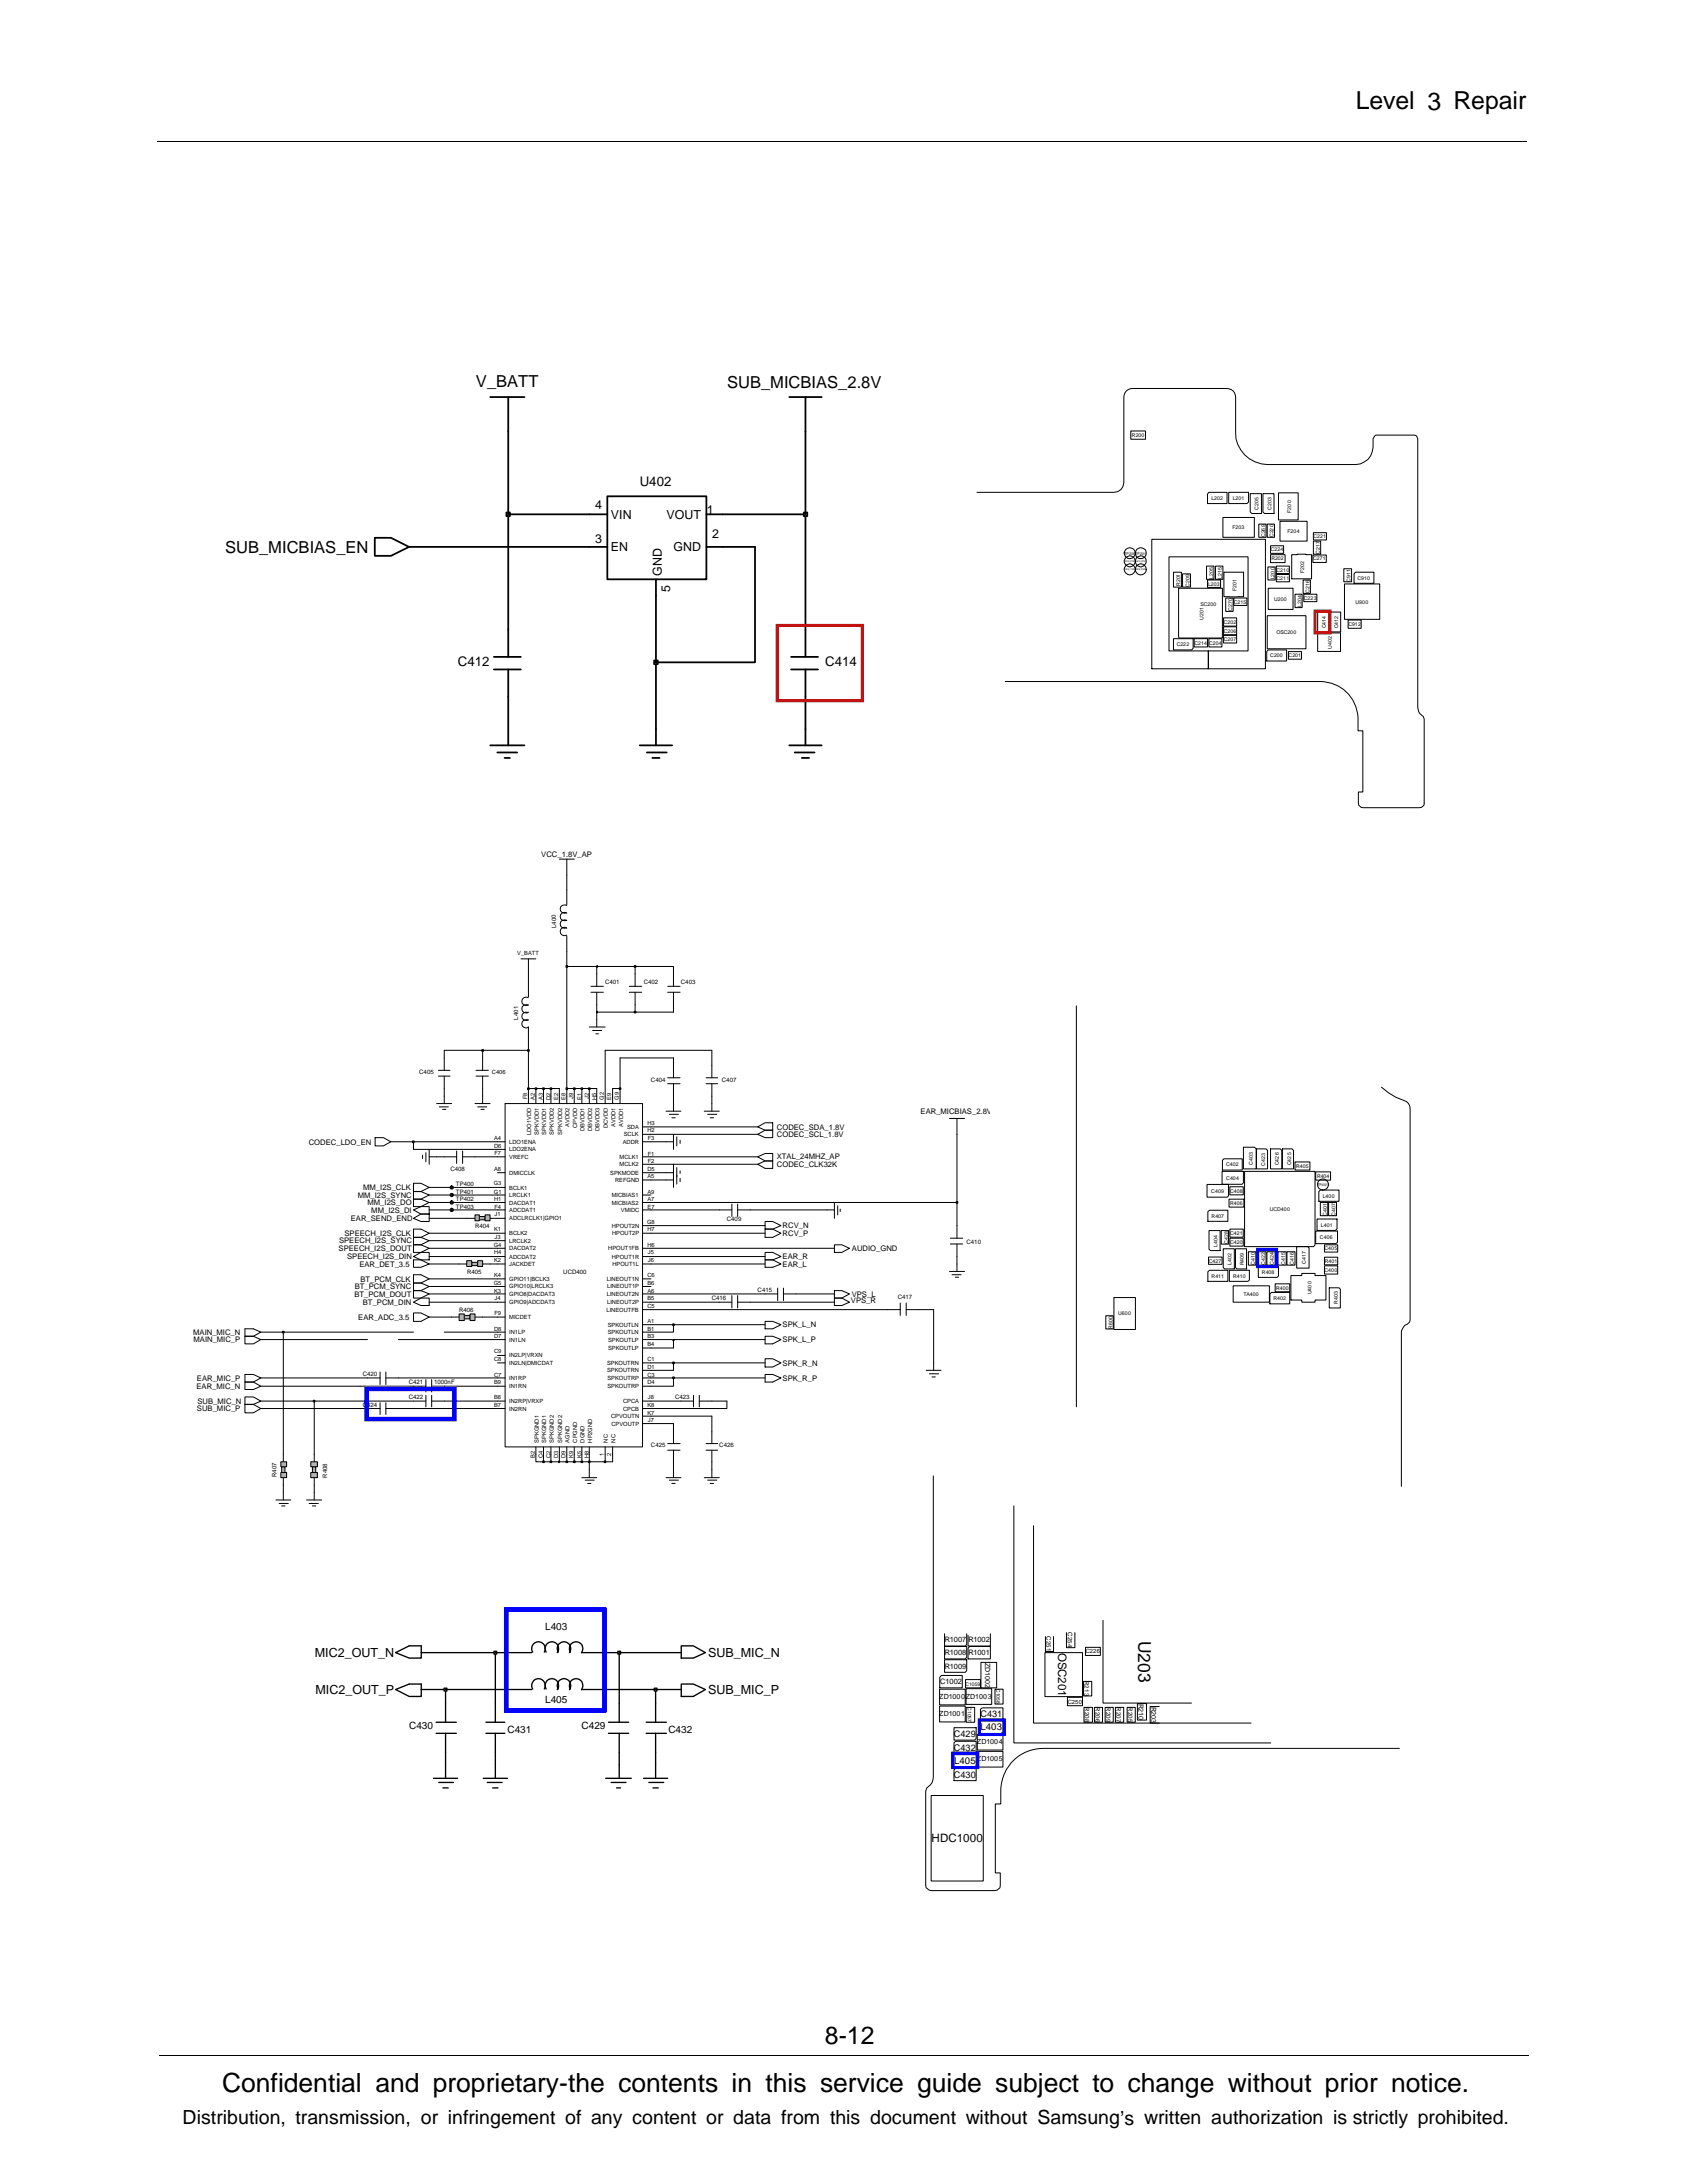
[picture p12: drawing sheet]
<svg xmlns="http://www.w3.org/2000/svg" width="216mm" height="279mm" viewBox="0 0 216 279" stroke-linecap="round" stroke-linejoin="round" font-family="sans-serif">
<defs><g id="words">
<text font-size="3.4" x="28.4" y="267.7">Confidential and proprietary-the contents in this service guide subject to change without prior notice.</text>
<g font-size="3.2">
<text x="173.5" y="14">Level 3 Repair</text>
<text x="105.6" y="261.6">8-12</text>
</g>
<text font-size="2.5" x="23.4" y="271.9">Distribution, transmission, or infringement of any content or data from this document without Samsung’s written authorization is strictly prohibited.</text>
<text font-size="2.2" x="145.7" y="210" transform="rotate(90 145.7 210)">U203</text>
<g font-size="2.1">
<text x="60.9" y="49.5">V_BATT</text>
<text x="93" y="49.7">SUB_MICBIAS_2.8V</text>
<text x="28.8" y="70.8">SUB_MICBIAS_EN</text>
</g>
<g font-size="1.7">
<text x="81.9" y="62.1">U402</text>
<text x="58.6" y="85.2">C412</text>
<text x="105.6" y="85.2">C414</text>
</g>
<g font-size="1.6">
<text x="76.2" y="65.2">4</text>
<text x="90.4" y="65.8">1</text>
<text x="76.2" y="69.5">3</text>
<text x="78.2" y="70.6">EN</text>
<text x="78.2" y="66.4">VIN</text>
<text x="85.3" y="66.4">VOUT</text>
<text x="86.2" y="70.6">GND</text>
<text x="91.1" y="68.8">2</text>
<text x="84.7" y="73.7" transform="rotate(-90 84.7 73.7)">GND</text>
<text x="85.7" y="75.7" transform="rotate(-90 85.7 75.7)">5</text>
<text x="40.3" y="212.1">MIC2_OUT_N</text>
<text x="90.6" y="212.1">SUB_MIC_N</text>
<text x="40.4" y="216.8">MIC2_OUT_P</text>
<text x="90.6" y="216.8">SUB_MIC_P</text>
</g>
<g font-size="1.5">
<text x="135.4" y="211.5" transform="rotate(90 135.4 211.5)">OSC201</text>
<text x="119.2" y="235.8">HDC1000</text>
</g>
<g font-size="1.3">
<text x="69.8" y="208.6">L403</text>
<text x="52.4" y="221.3">C430</text>
<text x="64.9" y="221.8">C431</text>
<text x="69.8" y="218">L405</text>
<text x="74.4" y="221.3">C429</text>
<text x="85.5" y="221.8">C432</text>
</g>
<g font-size="1.2">
<text x="125.5" y="219.8">C431</text>
<text x="125.5" y="221.5">L403</text>
<text x="122.1" y="222.3">C429</text>
<text x="122.1" y="227.5">C430</text>
<text x="122.1" y="224.1">C432</text>
<text x="122.1" y="225.8">L405</text>
</g>
<g font-size="1">
<text x="69.3" y="109.7">VCC_1.8V_AP</text>
<text x="117.8" y="142.6">EAR_MICBIAS_2.8V</text>
<text x="39.5" y="146.5">CODEC_LDO_EN</text>
<text x="99.4" y="145.5">CODEC_SCL_1.8V</text>
<text x="99.4" y="148.4">XTAL_24MHZ_AP</text>
<text x="99.4" y="149.4">CODEC_CLK32K</text>
<text x="99.4" y="144.6">CODEC_SDA_1.8V</text>
<text x="45.8" y="153.3">MM_I2S_SYNC</text>
<text x="46.5" y="152.3">MM_I2S_CLK</text>
<text x="47" y="154.2">MM_I2S_DO</text>
<text x="47.5" y="155.2">MM_I2S_DI</text>
<text x="43.3" y="160.1">SPEECH_I2S_DOUT</text>
<text x="43.4" y="159.2">SPEECH_I2S_SYNC</text>
<text x="44.1" y="158.2">SPEECH_I2S_CLK</text>
<text x="44.4" y="161.2">SPEECH_I2S_DIN</text>
<text x="44.9" y="156.3">EAR_SEND_END</text>
<text x="100.2" y="157.2">RCV_N</text>
<text x="100.2" y="158.2">RCV_P</text>
<text x="100.2" y="161.2">EAR_R</text>
<text x="109" y="160.1">AUDIO_GND</text>
<text x="45.4" y="165.9">BT_PCM_DOUT</text>
<text x="45.4" y="165">BT_PCM_SYNC</text>
<text x="46" y="162.1">EAR_DET_3.5</text>
<text x="46.1" y="164">BT_PCM_CLK</text>
<text x="46.4" y="167">BT_PCM_DIN</text>
<text x="100.2" y="162.1">EAR_L</text>
<text x="108.9" y="166.7">VPS_R</text>
<text x="109" y="165.9">VPS_L</text>
<text x="24.7" y="170.9">MAIN_MIC_N</text>
<text x="24.8" y="171.8">MAIN_MIC_P</text>
<text x="45.8" y="168.9">EAR_ADC_3.5</text>
<text x="100.2" y="169.9">SPK_L_N</text>
<text x="100.2" y="171.8">SPK_L_P</text>
<text x="25.1" y="177.8">EAR_MIC_N</text>
<text x="25.2" y="176.7">EAR_MIC_P</text>
<text x="25.3" y="179.7">SUB_MIC_N</text>
<text x="100.2" y="176.7">SPK_R_P</text>
<text x="100.2" y="174.8">SPK_R_N</text>
<text x="25.2" y="180.6">SUB_MIC_P</text>
<text x="120.3" y="215.6">C1002</text>
<text x="120.9" y="210.2">R1007 R1002</text>
<text x="120.9" y="211.9">R1008 R1001</text>
<text x="120.9" y="213.6">R1009</text>
</g>
<g font-size=".9">
<text x="126.1" y="212.8" transform="rotate(90 126.1 212.8)">ZD1002</text>
<text x="120.2" y="217.5">ZD1000</text>
<text x="120.2" y="219.6">ZD1001</text>
<text x="123.6" y="217.4">ZD1003</text>
<text x="145.7" y="218.1" transform="rotate(90 145.7 218.1)">R210</text>
<text x="147.3" y="218.4" transform="rotate(90 147.3 218.4)">R203</text>
<text x="125" y="223.3">ZD1004</text>
<text x="125" y="225.4">ZD1005</text>
</g>
<g font-size=".8">
<text x="71.2" y="118.8" transform="rotate(-90 71.2 118.8)">L400</text>
<text x="77.4" y="125.9">C401</text>
<text x="82.4" y="125.9">C402</text>
<text x="87.1" y="125.9">C403</text>
<text x="66.3" y="130.5" transform="rotate(-90 66.3 130.5)">L401</text>
<text x="53.7" y="137.5">C405</text>
<text x="83.3" y="138.5">C404</text>
<text x="92.4" y="138.5">C407</text>
<text x="57.7" y="149.8">C408</text>
<text x="58.4" y="153.8">TP402</text>
<text x="58.4" y="152.8">TP401</text>
<text x="58.4" y="154.7">TP403</text>
<text x="58.4" y="151.7">TP400</text>
<text x="60.8" y="157.1">R404</text>
<text x="93" y="156.3">C409</text>
<text x="123.7" y="159.2">C410</text>
<text x="58.8" y="167.9">R406</text>
<text x="59.8" y="163">R405</text>
<text x="72.1" y="163">UCD400</text>
<text x="91.1" y="166.3">C416</text>
<text x="97" y="165.4">C415</text>
<text x="114.9" y="166.3">C417</text>
<text x="46.4" y="176.1">C420</text>
<text x="52.3" y="179.1">C422</text>
<text x="52.3" y="177.1">C421</text>
<text x="55.6" y="177.1">1000nF</text>
<text x="55.6" y="178.1">10V</text>
<text x="86.4" y="179.1">C423</text>
<text x="46.4" y="180.1">C424</text>
<text x="83.3" y="185.2">C425</text>
<text x="92.1" y="185.2">C426</text>
<text x="35.4" y="189" transform="rotate(-90 35.4 189)">R407</text>
<text x="41.9" y="189.1" transform="rotate(-90 41.9 189.1)">R408</text>
<text x="133.9" y="209.4" transform="rotate(90 133.9 209.4)">C251</text>
<text x="136.7" y="208.9" transform="rotate(90 136.7 208.9)">C254</text>
<text x="138.8" y="215.2" transform="rotate(90 138.8 215.2)">R213</text>
<text x="138.9" y="218.5" transform="rotate(90 138.9 218.5)">R208</text>
<text x="140.2" y="218.5" transform="rotate(90 140.2 218.5)">R206</text>
<text x="141.6" y="218.5" transform="rotate(90 141.6 218.5)">R209</text>
<text x="142.9" y="218.5" transform="rotate(90 142.9 218.5)">R207</text>
<text x="144.4" y="218.5" transform="rotate(90 144.4 218.5)">R205</text>
</g>
<g font-size=".7">
<text x="144.9" y="55.9">R200</text>
<text x="155" y="64">L202</text>
<text x="157.8" y="64">L201</text>
<text x="161.1" y="65.3" transform="rotate(-90 161.1 65.3)">C205</text>
<text x="162.7" y="65.3" transform="rotate(-90 162.7 65.3)">C203</text>
<text x="165.2" y="65.6" transform="rotate(-90 165.2 65.6)">F200</text>
<text x="157.7" y="67.8">F203</text>
<text x="161.9" y="68.7" transform="rotate(-90 161.9 68.7)">C269</text>
<text x="162.6" y="70.6">C224</text>
<text x="162.7" y="71.7">R202</text>
<text x="163" y="68.7" transform="rotate(-90 163 68.7)">C220</text>
<text x="164.8" y="68.2">F204</text>
<text x="168.1" y="71.7">C271</text>
<text x="168.1" y="68.9">C221</text>
<text x="168.9" y="70.9" transform="rotate(-90 168.9 70.9)">C217</text>
<text x="151" y="75" transform="rotate(-90 151 75)">R201</text>
<text x="152.2" y="75.1" transform="rotate(-90 152.2 75.1)">C209</text>
<text x="153.6" y="77.5">SC200</text>
<text x="154.6" y="75">L203</text>
<text x="155.3" y="74.1" transform="rotate(-90 155.3 74.1)">L205</text>
<text x="156.4" y="74.1" transform="rotate(-90 156.4 74.1)">L215</text>
<text x="157.9" y="77.3">C215</text>
<text x="158.3" y="75.6" transform="rotate(-90 158.3 75.6)">F201</text>
<text x="163.1" y="76.9">U200</text>
<text x="163.1" y="74.1" transform="rotate(-90 163.1 74.1)">L200</text>
<text x="163.4" y="73.2">C210</text>
<text x="163.4" y="74.2">C211</text>
<text x="166.6" y="77.7" transform="rotate(-90 166.6 77.7)">L204</text>
<text x="166.9" y="76.8">C223</text>
<text x="166.9" y="73.3" transform="rotate(-90 166.9 73.3)">F202</text>
<text x="167.6" y="75.9" transform="rotate(-90 167.6 75.9)">C216</text>
<text x="172.8" y="74.4" transform="rotate(-90 172.8 74.4)">C911</text>
<text x="173.5" y="77.3">U900</text>
<text x="173.7" y="74.2">C910</text>
<text x="150.6" y="82.7">C222</text>
<text x="152.9" y="82.5">C214 C204</text>
<text x="154" y="79.3" transform="rotate(-90 154 79.3)">U201</text>
<text x="156.6" y="79.8">C202</text>
<text x="156.6" y="81">C206</text>
<text x="156.6" y="82.1">C207</text>
<text x="157.7" y="78.2" transform="rotate(-90 157.7 78.2)">C270</text>
<text x="163.4" y="81.2">OSC200</text>
<text x="169.7" y="80.4" transform="rotate(-90 169.7 80.4)">C414</text>
<text x="170.5" y="83" transform="rotate(-90 170.5 83)">U402</text>
<text x="171.3" y="80.4" transform="rotate(-90 171.3 80.4)">C412</text>
<text x="172.6" y="80.1">C912</text>
<text x="162.6" y="84.1">C200</text>
<text x="164.9" y="84.1">C201</text>
<text x="66.2" y="122.3">V_BATT</text>
<text x="62.9" y="137.5">C406</text>
<text x="67.5" y="140.7" transform="rotate(-90 67.5 140.7)">F8</text>
<text x="68.4" y="140.8" transform="rotate(-90 68.4 140.8)">A2</text>
<text x="69.5" y="140.8" transform="rotate(-90 69.5 140.8)">A3</text>
<text x="70.5" y="140.8" transform="rotate(-90 70.5 140.8)">D2</text>
<text x="71.4" y="140.7" transform="rotate(-90 71.4 140.7)">E2</text>
<text x="72.4" y="140.7" transform="rotate(-90 72.4 140.7)">E8</text>
<text x="73.3" y="140.7" transform="rotate(-90 73.3 140.7)">J9</text>
<text x="74.4" y="140.7" transform="rotate(-90 74.4 140.7)">E1</text>
<text x="75.4" y="140.7" transform="rotate(-90 75.4 140.7)">J2</text>
<text x="76.3" y="140.8" transform="rotate(-90 76.3 140.8)">H5</text>
<text x="77.3" y="140.8" transform="rotate(-90 77.3 140.8)">G2</text>
<text x="78.2" y="140.7" transform="rotate(-90 78.2 140.7)">E9</text>
<text x="79.2" y="140.8" transform="rotate(-90 79.2 140.8)">G9</text>
<text x="82.8" y="144">H3</text>
<text x="63.2" y="149.8">A8</text>
<text x="63.2" y="145.9">A4</text>
<text x="63.2" y="146.9">D6</text>
<text x="63.3" y="147.9">F7</text>
<text x="65.2" y="146.4">LDO1ENA</text>
<text x="65.2" y="147.4">LDO2ENA</text>
<text x="65.2" y="148.3">VREFC</text>
<text x="68" y="145.3" transform="rotate(-90 68 145.3)">LDO1VDD</text>
<text x="69" y="145.2" transform="rotate(-90 69 145.2)">SPKVDD1</text>
<text x="69.9" y="145.2" transform="rotate(-90 69.9 145.2)">SPKVDD1</text>
<text x="70.9" y="145.2" transform="rotate(-90 70.9 145.2)">SPKVDD2</text>
<text x="71.9" y="145.2" transform="rotate(-90 71.9 145.2)">SPKVDD2</text>
<text x="72.9" y="144.3" transform="rotate(-90 72.9 144.3)">AVDD2</text>
<text x="73.9" y="144.3" transform="rotate(-90 73.9 144.3)">CPVDD</text>
<text x="74.8" y="144.8" transform="rotate(-90 74.8 144.8)">DBVDD1</text>
<text x="75.8" y="144.8" transform="rotate(-90 75.8 144.8)">DBVDD2</text>
<text x="76.7" y="144.8" transform="rotate(-90 76.7 144.8)">DBVDD3</text>
<text x="77.8" y="144.4" transform="rotate(-90 77.8 144.4)">DCVDD</text>
<text x="78.8" y="144.3" transform="rotate(-90 78.8 144.3)">AVDD1</text>
<text x="79.3" y="148.3">MCLK1</text>
<text x="79.3" y="149.3">MCLK2</text>
<text x="79.7" y="146.4">ADDR</text>
<text x="79.7" y="144.3" transform="rotate(-90 79.7 144.3)">AVDD1</text>
<text x="79.8" y="145.5">SCLK</text>
<text x="80.3" y="144.5">SDA</text>
<text x="82.8" y="144.9">H2</text>
<text x="82.8" y="149.8">D5</text>
<text x="82.9" y="147.9">F1</text>
<text x="82.9" y="148.9">F2</text>
<text x="82.9" y="145.9">F3</text>
<text x="156.9" y="149.3">C402</text>
<text x="160.3" y="149.1" transform="rotate(-90 160.3 149.1)">C403</text>
<text x="161.9" y="149.2" transform="rotate(-90 161.9 149.2)">C423</text>
<text x="163.7" y="149.2" transform="rotate(-90 163.7 149.2)">C426</text>
<text x="165.2" y="149.2" transform="rotate(-90 165.2 149.2)">C425</text>
<text x="165.9" y="149.5">R405</text>
<text x="63.2" y="151.7">G3</text>
<text x="63.2" y="152.8">G1</text>
<text x="63.2" y="153.7">H1</text>
<text x="63.3" y="154.7">F4</text>
<text x="63.3" y="155.7">J1</text>
<text x="65.2" y="150.3">DMICCLK</text>
<text x="65.2" y="154.2">DACDAT1</text>
<text x="65.2" y="152.3">BCLK1</text>
<text x="65.2" y="153.2">LRCLK1</text>
<text x="65.2" y="155.1">ADCDAT1</text>
<text x="78.1" y="150.3">SPKMODE</text>
<text x="78.3" y="153.2">MICBIAS1</text>
<text x="78.3" y="154.2">MICBIAS2</text>
<text x="78.7" y="151.3">REFGND</text>
<text x="79.5" y="155.1">VMIDC</text>
<text x="82.8" y="152.8">A9</text>
<text x="82.8" y="150.7">A5</text>
<text x="82.8" y="153.7">A7</text>
<text x="82.9" y="154.7">E7</text>
<text x="155" y="152.7">C409</text>
<text x="155.1" y="155.8">R407</text>
<text x="156.9" y="151">C404</text>
<text x="157.4" y="152.7">C408</text>
<text x="157.4" y="154.2">R406</text>
<text x="162.5" y="155">UCD400</text>
<text x="168.6" y="150.7">R404</text>
<text x="169.3" y="153.3">L400</text>
<text x="169.8" y="155.6" transform="rotate(-90 169.8 155.6)">C401</text>
<text x="170.9" y="155.6" transform="rotate(-90 170.9 155.6)">C407</text>
<text x="63.2" y="159.6">G4</text>
<text x="63.2" y="160.5">H4</text>
<text x="63.2" y="157.6">K1</text>
<text x="63.2" y="161.5">K2</text>
<text x="63.3" y="158.6">J3</text>
<text x="65.2" y="161.1">ADCDAT2</text>
<text x="65.2" y="156.2">ADCLRCLK1|GPIO1</text>
<text x="65.2" y="158.1">BCLK2</text>
<text x="65.2" y="159.1">LRCLK2</text>
<text x="65.2" y="160">DACDAT2</text>
<text x="77.9" y="160">HPOUT1FB</text>
<text x="78.3" y="157.1">HPOUT2N</text>
<text x="78.3" y="161.1">HPOUT1R</text>
<text x="78.3" y="158.1">HPOUT2P</text>
<text x="82.8" y="156.6">G8</text>
<text x="82.8" y="159.6">H6</text>
<text x="82.8" y="157.6">H7</text>
<text x="82.9" y="160.5">J5</text>
<text x="82.9" y="161.5">J6</text>
<text x="154.7" y="161.6">C427</text>
<text x="155.8" y="159.6" transform="rotate(-90 155.8 159.6)">L404</text>
<text x="157.2" y="159.2" transform="rotate(-90 157.2 159.2)">C428</text>
<text x="157.4" y="159.2">C420</text>
<text x="157.4" y="158.1">C421</text>
<text x="157.6" y="161.9" transform="rotate(-90 157.6 161.9)">L402</text>
<text x="159.2" y="161.9" transform="rotate(-90 159.2 161.9)">R409</text>
<text x="160.6" y="161.9" transform="rotate(-90 160.6 161.9)">C410</text>
<text x="161.9" y="161.9" transform="rotate(-90 161.9 161.9)">C422</text>
<text x="163" y="161.9" transform="rotate(-90 163 161.9)">C424</text>
<text x="164.5" y="161.9" transform="rotate(-90 164.5 161.9)">C415</text>
<text x="165.6" y="161.9" transform="rotate(-90 165.6 161.9)">C416</text>
<text x="167.1" y="161.8" transform="rotate(-90 167.1 161.8)">C417</text>
<text x="168.9" y="158.6">C406</text>
<text x="169.1" y="157">L401</text>
<text x="169.5" y="160">C405</text>
<text x="169.5" y="161.6">R401</text>
<text x="63.2" y="164.5">G5</text>
<text x="63.2" y="165.4">K3</text>
<text x="63.2" y="163.4">K4</text>
<text x="63.3" y="166.4">J4</text>
<text x="65.2" y="162.1">JACKDET</text>
<text x="65.2" y="165.9">GPIO8|DACDAT3</text>
<text x="65.2" y="164">GPIO11|BCLK3</text>
<text x="65.2" y="166.9">GPIO9|ADCDAT3</text>
<text x="65.2" y="164.9">GPIO10|LRCLK3</text>
<text x="77.6" y="167.9">LINEOUTFB</text>
<text x="77.7" y="164">LINEOUT1N</text>
<text x="77.7" y="165.9">LINEOUT2N</text>
<text x="77.7" y="166.9">LINEOUT2P</text>
<text x="77.7" y="164.9">LINEOUT1P</text>
<text x="78.4" y="162.1">HPOUT1L</text>
<text x="82.8" y="167.4">C5</text>
<text x="82.8" y="163.4">C6</text>
<text x="82.8" y="166.4">B5</text>
<text x="82.8" y="164.5">B6</text>
<text x="82.8" y="165.4">A6</text>
<text x="155.1" y="163.6">R411</text>
<text x="157.8" y="163.6">R410</text>
<text x="159.1" y="165.9">TA400</text>
<text x="161.5" y="163">R408</text>
<text x="163" y="166.4">R402</text>
<text x="163.3" y="165.1">R400</text>
<text x="167.8" y="165.7" transform="rotate(-90 167.8 165.7)">U400</text>
<text x="169.5" y="162.8">C400</text>
<text x="171.2" y="166.9" transform="rotate(-90 171.2 166.9)">R403</text>
<text x="63.2" y="171.3">D7</text>
<text x="63.2" y="170.3">D8</text>
<text x="63.2" y="173.2">C9</text>
<text x="63.3" y="168.3">F9</text>
<text x="65.2" y="168.8">MICDET</text>
<text x="65.2" y="171.7">IN1LN</text>
<text x="65.2" y="170.8">IN1LP</text>
<text x="65.2" y="173.7">IN2LP|VRXN</text>
<text x="77.8" y="170.8">SPKOUTLN</text>
<text x="77.8" y="169.8">SPKOUTLN</text>
<text x="77.8" y="171.7">SPKOUTLP</text>
<text x="77.8" y="172.8">SPKOUTLP</text>
<text x="82.8" y="171.3">B3</text>
<text x="82.8" y="172.3">B4</text>
<text x="82.8" y="170.3">B1</text>
<text x="82.8" y="169.4">A1</text>
<text x="142.4" y="170.1" transform="rotate(-90 142.4 170.1)">R600</text>
<text x="143.1" y="168.3">U600</text>
<text x="63.2" y="179.1">B8</text>
<text x="63.2" y="177.1">B9</text>
<text x="63.2" y="176.2">C7</text>
<text x="63.2" y="174.2">C8</text>
<text x="65.2" y="179.6">IN2RP|VRXP</text>
<text x="65.2" y="177.7">IN1RN</text>
<text x="65.2" y="176.6">IN1RP</text>
<text x="65.2" y="174.7">IN2LN|DMICDAT</text>
<text x="77.7" y="175.7">SPKOUTRN</text>
<text x="77.7" y="174.7">SPKOUTRN</text>
<text x="77.7" y="177.7">SPKOUTRP</text>
<text x="77.7" y="176.6">SPKOUTRP</text>
<text x="79.7" y="179.6">CPCA</text>
<text x="82.8" y="177.1">D4</text>
<text x="82.8" y="176.2">C3</text>
<text x="82.8" y="175.2">D1</text>
<text x="82.8" y="174.2">C1</text>
<text x="82.9" y="179.1">J8</text>
<text x="63.2" y="180">B7</text>
<text x="65.2" y="180.6">IN2RN</text>
<text x="69" y="184.6" transform="rotate(-90 69 184.6)">SPKGND1</text>
<text x="69.9" y="184.6" transform="rotate(-90 69.9 184.6)">SPKGND1</text>
<text x="70.9" y="184.6" transform="rotate(-90 70.9 184.6)">SPKGND2</text>
<text x="71.9" y="184.6" transform="rotate(-90 71.9 184.6)">SPKGND2</text>
<text x="72.9" y="184.6" transform="rotate(-90 72.9 184.6)">AGND</text>
<text x="73.9" y="184.6" transform="rotate(-90 73.9 184.6)">CPGND</text>
<text x="74.8" y="184.6" transform="rotate(-90 74.8 184.6)">DGND</text>
<text x="75.8" y="184.6" transform="rotate(-90 75.8 184.6)">HP2GND</text>
<text x="77.8" y="184.6" transform="rotate(-90 77.8 184.6)">NC</text>
<text x="78.2" y="181.5">CPVOUTN</text>
<text x="78.3" y="182.5">CPVOUTP</text>
<text x="78.8" y="184.6" transform="rotate(-90 78.8 184.6)">NC</text>
<text x="79.7" y="180.6">CPCB</text>
<text x="82.8" y="180">K8</text>
<text x="82.8" y="181.1">K7</text>
<text x="82.9" y="182">J7</text>
<text x="68.4" y="186.6" transform="rotate(-90 68.4 186.6)">B2</text>
<text x="69.5" y="186.6" transform="rotate(-90 69.5 186.6)">C4</text>
<text x="70.5" y="186.6" transform="rotate(-90 70.5 186.6)">C2</text>
<text x="71.4" y="186.6" transform="rotate(-90 71.4 186.6)">D3</text>
<text x="72.4" y="186.6" transform="rotate(-90 72.4 186.6)">D9</text>
<text x="73.3" y="186.6" transform="rotate(-90 73.3 186.6)">K9</text>
<text x="74.4" y="186.6" transform="rotate(-90 74.4 186.6)">K5</text>
<text x="75.4" y="186.6" transform="rotate(-90 75.4 186.6)">H8</text>
<text x="77.3" y="186.4" transform="rotate(-90 77.3 186.4)">1</text>
<text x="78.2" y="186.4" transform="rotate(-90 78.2 186.4)">2</text>
<text x="139" y="211.6">C226</text>
<text x="136.7" y="218">C250</text>
</g>
<g font-size=".6">
<text x="123.6" y="215.7">C1059</text>
<text x="123.9" y="218.5" transform="rotate(90 123.9 218.5)">C1057</text>
<text x="127.5" y="216.2" transform="rotate(90 127.5 216.2)">C1058</text>
</g>
<g font-size=".5">
<text x="143.9" y="71">TP200TP201</text>
<text x="168.6" y="151.8">TP401</text>
<text x="52.5" y="177.8">062032</text>
</g>
<g font-size=".3">
<text x="144" y="71.9">GPS_CTS GPS_RTS</text>
<text x="144" y="73">GPS_TXD GPS_RXD</text>
</g>
</g></defs>
<path d="M20.2 18.1h175.3M20.4 263h175.3" fill="none" stroke="#000" stroke-width=".13"/>
<g fill="none" stroke="#000" stroke-width=".23">
<path d="M62.7 50.8h4.4M65 50.8v4.4M101 50.8h4.2M103.1 50.8v4.4M48 68.8h2l2.3 1.2-2.3 1.1h-2zM75.4 65.8h2.3M75.4 70h2.3M77.7 63.5h12.7v10.6h-12.7zM83.9 74.1v2.1M90.4 65.8h2.1M90.4 70h2.1M62.7 95.4h4.4"/>
<path d="M63.2 84.1h3.5M63.2 85.7h3.5M63.6 96.3h2.6M64.6 97h.7M65 85.7v9.7M65 80.6v3.5M81.9 95.4h4.1M82.8 96.3h2.5M83.5 97h.9M83.9 84.8v10.6M101 95.4h4.2M101.2 85.7h3.5"/>
<path d="M101.2 84.1h3.5M101.7 96.3h2.5M102.6 97h.9M103.1 80.6v3.5M103.1 85.7v9.7"/>
</g>
<path d="M83.7 84.5h.5v.5h-.5z" fill="#c3c3c3"/>
<path d="M52.3 70h23.1M65 65.8v14.8M92.5 70h4.1v14.8h-12.7v-8.6M103.1 65.8v14.8M83.7 84.5h.5v.5h-.5z" fill="none" stroke="#000" stroke-width=".23"/>
<path d="M64.8 65.6h.5v.5h-.5z" fill="#c3c3c3"/>
<path d="M65 55.2v10.6h10.4M64.8 65.6h.5v.5h-.5zM92.5 65.8h10.6" fill="none" stroke="#000" stroke-width=".23"/>
<path d="M102.9 65.6h.4v.5h-.4z" fill="#c3c3c3"/>
<path d="M103.1 55.2v10.6M102.9 65.6h.4v.5h-.4z" fill="none" stroke="#000" stroke-width=".23"/>
<path d="M99.5 80.1h10.9v9.6h-10.9z" fill="none" stroke="#f00" stroke-width=".4"/>
<g fill="none" stroke="#000" stroke-width=".13">
<path d="M54.1 147.8v.5M54.5 147.5v1.2M54.9 147.1v1.9M54.9 148.1h1M48.6 179.5v1.5M49.4 179.5v1.5M57.8 168.6h1M60.8 168.6h1M47 180.3h1.6M49.4 180.3h1.6"/>
<circle cx="57.8" cy="152" r=".22"/>
</g>
<path d="M59.4 168.4h.8v.4h-.8z" fill="#b3b3b3"/>
<path d="M59.4 168.4h.8v.4h-.8z" fill="none" stroke="#000" stroke-width=".13"/>
<path d="M58.8 168.2h.6v.8h-.6z" fill="#b3b3b3"/>
<path d="M58.8 168.2h.6v.8h-.6z" fill="none" stroke="#000" stroke-width=".13"/>
<path d="M60.2 168.2h.6v.8h-.6z" fill="#b3b3b3"/>
<path d="M59.7 155.9h1.1M62.7 155.9h1M97 145.2l.9-.5h1v.9h-1zM97 144.2l.9-.5h1v1h-1zM31.3 175.9h1.1l1 .5-1 .5h-1.1zM60.2 168.2h.6v.8h-.6zM97.9 161.2h1l1 .6-1 .4h-1zM106.8 165.2h.9l1 .4-1 .5h-.9zM113.6 167.6h1.6M115.2 166.8v1.6M116 167.6h1.6M116 166.8v1.6" fill="none" stroke="#000" stroke-width=".13"/>
<path d="M61.3 155.7h.8v.4h-.8z" fill="#b3b3b3"/>
<path d="M61.3 155.7h.8v.4h-.8z" fill="none" stroke="#000" stroke-width=".13"/>
<path d="M60.8 155.5h.5v.8h-.5z" fill="#b3b3b3"/>
<path d="M60.8 155.5h.5v.8h-.5z" fill="none" stroke="#000" stroke-width=".13"/>
<path d="M62.1 155.5h.6v.8h-.6z" fill="#b3b3b3"/>
<g fill="none" stroke="#000" stroke-width=".13">
<path d="M72.5 115.9a.52 .52 0 0 0-.8 .5 .52 .52 0 0 0 .8 .4M72.5 117.8a.53 .53 0 0 0-.8 .4 .53 .53 0 0 0 .8 .5M72.5 118.8a.53 .53 0 0 0-.8 .4 .53 .53 0 0 0 .8 .5M72.5 116.9a.53 .53 0 0 0-.8 .4 .53 .53 0 0 0 .8 .5M72.5 113.9v1.9M72.5 119.8v2M60.9 137h1.6M60.9 137.7h1.6M61.8 135.4v1.6M61.8 137.7v1.6M66.7 122.7h1.9M67.6 128.7a.53 .53 0 0 0-.8 .4 .53 .53 0 0 0 .8 .4"/>
<path d="M67.6 130.6a.53 .53 0 0 0-.8 .5 .53 .53 0 0 0 .8 .3v2.1M67.6 127.7a.53 .53 0 0 0-.8 .5 .53 .53 0 0 0 .8 .4M67.6 129.6a.53 .53 0 0 0-.8 .5 .53 .53 0 0 0 .8 .4M67.6 122.7v2M67.6 125.6v2M75.4 131.4h2M75.8 131.9h1.2M76.3 132.3h.3M76.4 130.5v.9M85.4 127h1.6M85.4 126.2h1.6M86.2 124.7v1.5"/>
<path d="M86.2 127v1.6M52.9 157.3h1l1 .5-1 .6h-1zM52.9 159.3h1l1 .5-1 .5h-1zM52.9 155.9l1-.5h1v.9h-1zM62.1 155.5h.6v.8h-.6zM85.2 146.1h1M86.2 145.2v1.9M86.6 145.5v1.2M87 145.9v.4M97.9 157.3h1l1 .5-1 .6h-1zM106.8 159.3h.9l1 .5-1 .5h-.9zM31.3 171h1.1l1 .4-1 .6h-1.1z"/>
<path d="M52.9 161.2h1l1 .6-1 .4h-1zM52.9 164.2h1l1 .5-1 .5h-1zM52.9 166.7l1-.6h1v1h-1zM52.9 163.2h1l1 .5-1 .5h-1zM52.9 179.3h1.6M54.5 178.6v1.5M55.2 179.3h1.7M55.2 178.6v1.5M87.1 179.3h1.7M88.8 178.6v1.5M89.5 179.3h1.6M89.5 178.6v1.5"/>
<path d="M97.9 173.9h1l1 .5-1 .6h-1zM97.9 169.1h1l1 .4-1 .6h-1zM97.9 175.9h1l1 .5-1 .5h-1zM106.8 166.1h.9l1 .6-1 .4h-.9zM121.5 162.7h1.9M121.8 163.2h1.2M122.3 163.5h.4M122.5 161.8v.9M35.3 192h1.9M35.7 192.4h1.2M36 192.7h.5M36.3 186.1v1"/>
<path d="M36.3 189.1v1M36.3 191v1M39.2 192h2M39.6 192.4h1.1M40 192.7h.4M40.2 191v1M90.1 189.1h2M90.6 189.4h1.1M90.9 189.9h.4M91.1 188.1v1"/>
<circle cx="57.8" cy="154.9" r=".21"/>
</g>
<path d="M36 187.7h.5v.8h-.5z" fill="#b3b3b3"/>
<path d="M36 187.7h.5v.8h-.5z" fill="none" stroke="#000" stroke-width=".13"/>
<path d="M35.9 188.5h.8v.6h-.8z" fill="#b3b3b3"/>
<path d="M35.9 188.5h.8v.6h-.8z" fill="none" stroke="#000" stroke-width=".13"/>
<path d="M35.9 187.1h.8v.6h-.8z" fill="#b3b3b3"/>
<g fill="none" stroke="#000" stroke-width=".13">
<path d="M52.9 152.5h1l1 .5-1 .5h-1zM55.9 141.2h1.9M56.2 141.7h1.2M56.6 142h.5M56.9 148.1h1.5M56.9 140.3v.9M58.4 147.3v1.6M59.2 147.3v1.6M59.2 148.1h1.6M63.7 148.1h.9M63.7 153h.9M63.7 159.8h.9"/>
<path d="M63.7 146.1h.9M63.7 153.9h.9M63.7 150.1h.9M63.7 147.1h.9M63.7 154.9h.9M63.7 152h.9M63.7 157.8h.9M63.7 155.9h.9M63.7 158.8h.9M64.6 141.2h.1M64.6 141.2h17.6v44h-17.6zM67.6 140.3v.9"/>
<path d="M68.6 140.3v.9M69.6 140.3v.9M70.5 140.3v.9M71.6 140.3v.9M72.5 140.3v.9M73.5 140.3v.9M74.5 140.3v.9M75.4 140.3v.9M76.4 140.3v.9M77.4 140.3v.9M78.4 140.3v.9M79.4 140.3v.9"/>
<path d="M82.2 150.1h1.1M82.2 149h1.1M82.2 144.2h1.1M82.2 157.8h1.1M82.2 148.1h1.1M82.2 146.1h1.1M82.2 151h1.1M82.2 153.9h1.1M82.2 153h1.1M82.2 154.9h1.1M82.2 159.8h1.1M82.2 156.9h1.1"/>
<path d="M82.2 145.2h1.1M85.2 142.2h1.9M85.7 142.6h1.1M86 143.1h.4M86.2 141.2v1M90.1 142.2h2M90.6 142.6h1.1M90.9 143.1h.4M91.1 141.2v1M92.1 154.9h1.6M93.7 154.1v1.6M94.4 154.9h1.6"/>
<path d="M94.4 154.1v1.6M97 149l.9-.4h1v.9h-1zM105.8 154.9h1M106.8 153.9v2M107.2 154.3v1.2M107.5 154.7v.4M31.3 178.8h1.1l1 .5-1 .4h-1.1zM52.9 168h1l1 .6-1 .5h-1zM52.9 160.8l1-.5h1v.9h-1zM52.9 177.4h1.6M54.5 176.6v1.6M55.2 177.4h1.7"/>
<path d="M55.2 176.6v1.6M63.7 171.4h.9M63.7 166.7h.9M63.7 179.3h.9M63.7 174.4h.9M63.7 163.7h.9M63.7 161.8h.9M63.7 165.6h.9M63.7 170.5h.9M63.7 164.7h.9M63.7 177.4h.9M63.7 176.4h.9"/>
<path d="M63.7 173.5h.9M63.7 168.6h.9M63.7 160.8h.9M82.2 165.6h1.1M82.2 170.5h1.1M82.2 172.5h1.1M82.2 164.7h1.1M82.2 179.3h1.1M82.2 163.7h1.1M82.2 161.8h1.1M82.2 169.5h1.1M82.2 171.4h1.1"/>
<path d="M82.2 166.7h1.1M82.2 177.4h1.1M82.2 174.4h1.1M82.2 176.4h1.1M82.2 167.6h1.1M82.2 175.4h1.1M82.2 160.8h1.1M97.9 165.6h1.6M99.5 164.9v1.6M100.3 165.6h1.6M100.3 164.9v1.6M35.9 187.1h.8v.6h-.8z"/>
<path d="M40.2 186.1v1M40.2 189.1v1M63.7 180.3h.9M68.6 185.2v.9M69.6 185.2v.9M70.5 185.2v.9M71.6 185.2v.9M72.5 185.2v.9M73.5 185.2v.9M74.5 185.2v.9M75.4 185.2v.9M77.4 185.2v.9"/>
<path d="M78.4 185.2v.9M82.2 180.3h1.1M82.2 182.2h1.1M82.2 181.3h1.1M85.4 185.6h1.6M85.4 184.8h1.6M86.2 183.3v1.5M86.2 185.6v1.5"/>
<circle cx="57.8" cy="152.9" r=".21"/>
</g>
<path d="M40 187.7h.4v.8h-.4z" fill="#b3b3b3"/>
<path d="M40 187.7h.4v.8h-.4z" fill="none" stroke="#000" stroke-width=".13"/>
<path d="M39.8 188.5h.8v.6h-.8z" fill="#b3b3b3"/>
<path d="M39.8 188.5h.8v.6h-.8z" fill="none" stroke="#000" stroke-width=".13"/>
<path d="M39.8 187.1h.8v.6h-.8z" fill="#b3b3b3"/>
<g fill="none" stroke="#000" stroke-width=".13">
<path d="M56.1 137.7h1.5M56.1 137h1.5M56.9 135.4v1.6M56.9 137.7v1.6M75.6 126.2h1.6M75.6 127h1.6M76.4 124.7v1.5M76.4 127v1.6M80.5 126.2h1.6M80.5 127h1.6M81.3 124.7v1.5M81.3 127v1.6"/>
<path d="M85.4 137.9h1.6M85.4 138.7h1.6M86.2 136.4v1.5M86.2 138.7v1.6M90.4 138.7h1.4M90.4 137.9h1.4M91.1 136.4v1.5M91.1 138.7v1.6M48 145.6h1.1l.9 .5-.9 .6h-1.1zM52.9 153.5h1l1 .4-1 .5h-1zM52.9 158.4h1l1 .4-1 .5h-1zM52.9 154.9l1-.5h1v1h-1z"/>
<path d="M52.9 151.4h1l1 .6-1 .5h-1zM60.8 141.2h1.9M61.1 141.7h1.2M61.6 142h.4M61.8 140.3v.9M85.2 150.1h1M85.2 151h1M86.2 149v3M86.6 149.4v2.2M87 149.9v.3M87 150.8v.4M97 148.1l.9-.5h1v1h-1z"/>
<path d="M97.9 156.3h1l1 .6-1 .4h-1zM121.6 158.5h1.6M121.6 159.2h1.6M122.5 156.9v1.6M122.5 159.2v1.6M31.3 179.7h1.1l1 .6-1 .5h-1.1zM31.3 170.1h1.1l1 .4-1 .5h-1.1zM31.3 176.9h1.1l1 .5-1 .4h-1.1zM47 176.4h1.6M48.6 175.6v1.6M49.4 176.4h1.6M49.4 175.6v1.6"/>
<path d="M52.9 165.2h1l1 .4-1 .5h-1zM58.8 161.8h.9M61.8 161.8h.9M97.9 160.3h1l1 .5-1 .4h-1zM97.9 171h1l1 .4-1 .6h-1zM39.8 187.1h.8v.6h-.8zM74.5 189.1h1.9M74.9 189.4h1.2M75.2 189.9h.4M75.4 188.1v1M85.2 189.1h1.9M85.7 189.4h1.1"/>
<path d="M86 189.9h.4M86.2 188.1v1M90.4 185.6h1.4M90.4 184.8h1.4M91.1 183.3v1.5M91.1 185.6v1.5"/>
<circle cx="57.8" cy="153.9" r=".21"/>
</g>
<path d="M60.4 161.6h.7v.4h-.7z" fill="#b3b3b3"/>
<path d="M60.4 161.6h.7v.4h-.7z" fill="none" stroke="#000" stroke-width=".13"/>
<path d="M59.7 161.4h.7v.7h-.7z" fill="#b3b3b3"/>
<path d="M59.7 161.4h.7v.7h-.7z" fill="none" stroke="#000" stroke-width=".13"/>
<path d="M61.1 161.4h.7v.7h-.7z" fill="#b3b3b3"/>
<g fill="none" stroke="#000" stroke-width=".13">
<path d="M71.6 110h1.9M72.5 110v2M121.5 143.2h1.9M122.5 143.2v2M61.1 161.4h.7v.7h-.7zM92.1 166.7h1.6M93.7 165.8v1.6M94.4 166.7h1.6M94.4 165.8v1.6M118.5 175.4h1.9M118.9 175.8h1.2M119.3 176.2h.4"/>
<path d="M119.5 174.4v1M36.3 190.1v.9M40.2 190.1v.9M68.6 186.1v1h1M75.4 187.1v1M86.2 187.1v1M91.1 187.1v1"/>
</g>
<path d="M69.4 187h.3v.2h-.3z" fill="#c3c3c3"/>
<path d="M69.4 187h.3v.2h-.3zM69.6 186.1v1h.9" fill="none" stroke="#000" stroke-width=".13"/>
<path d="M70.4 187h.2v.2h-.2z" fill="#c3c3c3"/>
<path d="M70.4 187h.2v.2h-.2zM70.5 186.1v1h1.1" fill="none" stroke="#000" stroke-width=".13"/>
<path d="M71.5 187h.1v.2h-.1z" fill="#c3c3c3"/>
<path d="M71.5 187h.1v.2h-.1zM71.6 186.1v1h.9" fill="none" stroke="#000" stroke-width=".13"/>
<path d="M72.4 187h.2v.2h-.2z" fill="#c3c3c3"/>
<path d="M72.4 187h.2v.2h-.2zM72.5 186.1v1h1" fill="none" stroke="#000" stroke-width=".13"/>
<path d="M73.4 187h.2v.2h-.2z" fill="#c3c3c3"/>
<path d="M73.4 187h.2v.2h-.2zM73.5 186.1v1h1" fill="none" stroke="#000" stroke-width=".13"/>
<path d="M74.4 187h.2v.2h-.2z" fill="#c3c3c3"/>
<path d="M74.4 187h.2v.2h-.2zM74.5 186.1v1h.9" fill="none" stroke="#000" stroke-width=".13"/>
<path d="M75.3 187h.2v.2h-.2z" fill="#c3c3c3"/>
<path d="M75.3 187h.2v.2h-.2zM75.4 186.1v1h2" fill="none" stroke="#000" stroke-width=".13"/>
<path d="M77.3 187h.2v.2h-.2z" fill="#c3c3c3"/>
<path d="M33.4 179.3h6.8v6.8M36.3 170.5v15.6M93 179.3v1h-9.7M33.4 180.3h13.6M51 180.3h12.7M77.3 187h.2v.2h-.2zM77.4 186.1v1h1v-1M83.3 181.3h7.8v2M83.3 182.2h2.9v1.1" fill="none" stroke="#000" stroke-width=".13"/>
<path d="M40.1 179.2h.2v.2h-.2z" fill="#c3c3c3"/>
<path d="M33.4 177.4h19.5M33.4 176.4h13.6M40.1 179.2h.2v.2h-.2zM40.2 179.3h12.7M51 176.4h12.7M56.9 179.3h6.8M56.9 177.4h6.8M83.3 176.4h2.9v1h-2.9M83.3 179.3h3.8M91.1 179.3h1.9" fill="none" stroke="#000" stroke-width=".13"/>
<path d="M86.1 176.2h.2v.2h-.2z" fill="#c3c3c3"/>
<path d="M83.3 174.4h2.9v1h-2.9M86.1 176.2h.2v.2h-.2zM86.2 176.4h11.7" fill="none" stroke="#000" stroke-width=".13"/>
<path d="M86.1 174.3h.2v.2h-.2z" fill="#c3c3c3"/>
<path d="M33.4 171.4h13.6M51 171.4h12.7M83.3 171.4h2.9v1.1h-2.9M86.1 174.3h.2v.2h-.2zM86.2 174.4h11.7M119.5 167.6v6.8" fill="none" stroke="#000" stroke-width=".13"/>
<path d="M86.1 171.4h.2v.2h-.2z" fill="#c3c3c3"/>
<path d="M33.4 170.5h2.9M86.1 171.4h.2v.2h-.2zM86.2 171.4h11.7" fill="none" stroke="#000" stroke-width=".13"/>
<path d="M36.2 170.4h.2v.2h-.2z" fill="#c3c3c3"/>
<path d="M36.2 170.4h.2v.2h-.2zM36.3 170.5h16.6M56.9 170.5h6.8M83.3 169.5h2.9v1h-2.9" fill="none" stroke="#000" stroke-width=".13"/>
<path d="M86.1 169.4h.2v.3h-.2z" fill="#c3c3c3"/>
<g fill="none" stroke="#000" stroke-width=".13">
<path d="M54.9 159.8h8.8M54.9 158.8h8.8M54.9 157.8h8.8M54.9 154.9h2.9M54.9 155.9h4.8M83.3 156.9h14.6M83.3 159.8h23.5M83.3 157.8h14.6M122.5 153.9v3M54.9 166.7h8.8M54.9 165.6h8.8M54.9 164.7h8.8"/>
<path d="M54.9 160.8h8.8M54.9 163.7h8.8M54.9 161.8h3.9M54.9 168.6h2.9M61.8 168.6h1.9M62.7 161.8h1M83.3 167.6h30.3M83.3 166.7h8.8M83.3 165.6h14.6M83.3 161.8h14.6M83.3 160.8h14.6M86.1 169.4h.2v.3h-.2z"/>
<path d="M86.2 169.5h11.7M96 166.7h10.8M101.9 165.6h4.9M117.6 167.6h1.9M122.5 160.8v1"/>
</g>
<path d="M57.7 154.9h.2v.1h-.2z" fill="#c3c3c3"/>
<path d="M54.9 153.9h2.9M57.7 154.9h.2v.1h-.2zM57.8 154.9h5.9M83.3 154.9h8.8M96 154.9h9.8" fill="none" stroke="#000" stroke-width=".13"/>
<path d="M57.7 153.8h.2v.2h-.2z" fill="#c3c3c3"/>
<path d="M57.7 153.8h.2v.2h-.2zM57.8 153.9h5.9M83.3 153.9h39.2" fill="none" stroke="#000" stroke-width=".13"/>
<path d="M122.4 153.8h.2v.2h-.2z" fill="#c3c3c3"/>
<path d="M54.9 153h2.9M122.4 153.8h.2v.2h-.2zM122.5 145.2v8.7" fill="none" stroke="#000" stroke-width=".13"/>
<path d="M57.7 152.8h.2v.3h-.2z" fill="#c3c3c3"/>
<path d="M54.9 152h2.9M57.7 152.8h.2v.3h-.2zM57.8 153h5.9" fill="none" stroke="#000" stroke-width=".13"/>
<path d="M57.7 151.9h.2v.2h-.2z" fill="#c3c3c3"/>
<path d="M50 146.1h2.9v1h10.8M55.9 148.1h1M57.7 151.9h.2v.2h-.2zM57.8 152h5.9M60.8 148.1h2.9M83.3 149h13.7M83.3 151h1.9M83.3 150.1h1.9M83.3 148.1h13.7" fill="none" stroke="#000" stroke-width=".13"/>
<path d="M52.8 146h.2v.3h-.2z" fill="#c3c3c3"/>
<g fill="none" stroke="#000" stroke-width=".13">
<path d="M56.9 139.3v1M61.8 139.3v1M67.6 139.3v1M68.6 139.3v1M69.6 139.3v1M70.5 139.3v1M71.6 139.3v1M72.5 139.3v1M73.5 139.3v1M74.5 139.3v1M75.4 139.3v1M76.4 139.3v1"/>
<path d="M77.4 134.4v5.9M78.4 139.3v1M79.4 139.3v1M52.8 146h.2v.3h-.2zM52.9 146.1h10.8M83.3 144.2h13.7M83.3 146.1h1.9M83.3 145.2h13.7M86.2 140.3v.9M91.1 140.3v.9"/>
</g>
<path d="M67.5 139.2h.2v.2h-.2z" fill="#c3c3c3"/>
<path d="M67.5 139.2h.2v.2h-.2zM67.6 134.4v4.9h1" fill="none" stroke="#000" stroke-width=".13"/>
<path d="M68.5 139.2h.2v.2h-.2z" fill="#c3c3c3"/>
<path d="M68.5 139.2h.2v.2h-.2zM68.6 139.3h1" fill="none" stroke="#000" stroke-width=".13"/>
<path d="M69.4 139.2h.3v.2h-.3z" fill="#c3c3c3"/>
<path d="M69.4 139.2h.3v.2h-.3zM69.6 139.3h.9" fill="none" stroke="#000" stroke-width=".13"/>
<path d="M70.4 139.2h.2v.2h-.2z" fill="#c3c3c3"/>
<path d="M70.4 139.2h.2v.2h-.2zM70.5 139.3h1.1" fill="none" stroke="#000" stroke-width=".13"/>
<path d="M72.4 139.2h.2v.2h-.2z" fill="#c3c3c3"/>
<path d="M72.4 139.2h.2v.2h-.2zM72.5 123.7v15.6h1" fill="none" stroke="#000" stroke-width=".13"/>
<path d="M73.4 139.2h.2v.2h-.2z" fill="#c3c3c3"/>
<path d="M73.4 139.2h.2v.2h-.2zM73.5 139.3h1" fill="none" stroke="#000" stroke-width=".13"/>
<path d="M74.4 139.2h.2v.2h-.2z" fill="#c3c3c3"/>
<path d="M74.4 139.2h.2v.2h-.2zM74.5 139.3h.9" fill="none" stroke="#000" stroke-width=".13"/>
<path d="M75.3 139.2h.2v.2h-.2z" fill="#c3c3c3"/>
<path d="M75.3 139.2h.2v.2h-.2zM75.4 139.3h1M78.4 139.3h1" fill="none" stroke="#000" stroke-width=".13"/>
<path d="M79.2 139.2h.3v.2h-.3z" fill="#c3c3c3"/>
<path d="M56.9 135.4v-1h4.9v1M79.2 139.2h.3v.2h-.3zM86.2 136.4v-1h-6.8v3.9M91.1 134.4v2" fill="none" stroke="#000" stroke-width=".13"/>
<path d="M61.7 134.3h.2v.3h-.2z" fill="#c3c3c3"/>
<path d="M61.7 134.3h.2v.3h-.2zM61.8 134.4h5.8" fill="none" stroke="#000" stroke-width=".13"/>
<path d="M67.5 134.3h.2v.3h-.2z" fill="#c3c3c3"/>
<path d="M67.5 134.3h.2v.3h-.2zM67.6 133.5v.9M76.4 129.5v1M77.4 134.4h13.7" fill="none" stroke="#000" stroke-width=".13"/>
<path d="M76.4 129.4h.1v.2h-.1z" fill="#c3c3c3"/>
<path d="M76.4 128.6v.9h4.9M76.4 129.4h.1v.2h-.1z" fill="none" stroke="#000" stroke-width=".13"/>
<path d="M81.2 129.4h.2v.2h-.2z" fill="#c3c3c3"/>
<path d="M67.6 124.7v.9M76.4 123.7v1M81.2 129.4h.2v.2h-.2zM81.3 123.7v1M86.2 128.6v.9h-4.9v-.9M86.2 123.7v1" fill="none" stroke="#000" stroke-width=".13"/>
<path d="M72.4 123.6h.2v.2h-.2z" fill="#c3c3c3"/>
<path d="M72.4 123.6h.2v.2h-.2zM72.5 121.8v1.9h3.9" fill="none" stroke="#000" stroke-width=".13"/>
<path d="M76.4 123.6h.1v.2h-.1z" fill="#c3c3c3"/>
<path d="M76.4 123.7h4.9M76.4 123.6h.1v.2h-.1z" fill="none" stroke="#000" stroke-width=".13"/>
<path d="M81.2 123.6h.2v.2h-.2z" fill="#c3c3c3"/>
<path d="M72.5 112v1.9M81.2 123.6h.2v.2h-.2zM81.3 123.7h4.9" fill="none" stroke="#000" stroke-width=".13"/>
<g fill="none" stroke="#000" stroke-width=".17">
<path d="M50.6 216.2l1.8-.7h1.5v1.6h-1.5zM50.6 211.5l1.8-.8h1.5v1.5h-1.5zM53.9 216.2h3.1v4.2M63.4 211.5v8.9M64.9 211.5h3.2M64.9 216.2h3.2M68.2 216.2a.87 .87 0 0 1 .7-1.4 .87 .87 0 0 1 .8 1.4M68.2 211.5a.87 .87 0 0 1 .7-1.4 .87 .87 0 0 1 .8 1.4M69.9 216.2a.87 .87 0 0 1 .8-1.4 .87 .87 0 0 1 .6 1.5M69.9 211.5a.87 .87 0 0 1 .8-1.4 .87 .87 0 0 1 .6 1.4M71.4 216.2a.88 .88 0 0 1 .8-1.4 .88 .88 0 0 1 .7 1.5M71.4 211.5a.87 .87 0 0 1 .8-1.4 .87 .87 0 0 1 .7 1.4"/>
<path d="M73 216.2a.87 .87 0 0 1 .8-1.4 .87 .87 0 0 1 .6 1.5l3.1-.1M73 211.5a.87 .87 0 0 1 .8-1.4 .87 .87 0 0 1 .6 1.4h3.1M79.2 211.5v8.9M83.9 216.2v4.2M87.2 210.7h1.5l1.6 .8-1.6 .7h-1.5zM87.2 215.5h1.5l1.6 .7-1.6 .9h-1.5zM55.5 227.6h3.1M55.8 220.4h2.6M55.8 221.8h2.6M56.2 228.1h1.8M56.7 228.8h.7M57 221.8v5.8"/>
<path d="M61.8 227.6h3.1M62.2 221.8h2.4M62.2 220.4h2.4M62.4 228.1h1.9M63.1 228.8h.6M63.4 221.8v5.8M77.5 227.6h3.3M77.9 220.4h2.6M77.9 221.8h2.6M78.2 228.1h1.9M78.9 228.8h.5M79.2 221.8v5.8"/>
<path d="M82.4 227.6h3M82.7 221.8h2.6M82.7 220.4h2.6M83 228.1h1.9M83.6 228.8h.6M83.9 221.8v5.8"/>
</g>
<path d="M56.8 216.1h.4v.3h-.4z" fill="#c3c3c3"/>
<path d="M56.8 216.1h.4v.3h-.4zM57 216.2h7.9M77.5 216.2h6.4" fill="none" stroke="#000" stroke-width=".17"/>
<path d="M83.7 216.1h.4v.3h-.4z" fill="#c3c3c3"/>
<path d="M53.9 211.5h9.5M83.7 216.1h.4v.3h-.4zM83.9 216.2h3.3" fill="none" stroke="#000" stroke-width=".17"/>
<path d="M63.2 211.3h.4v.4h-.4z" fill="#c3c3c3"/>
<path d="M63.2 211.3h.4v.4h-.4zM63.4 211.5h1.5M77.5 211.5h1.7" fill="none" stroke="#000" stroke-width=".17"/>
<path d="M79.1 211.3h.3v.4h-.3z" fill="#c3c3c3"/>
<path d="M79.1 211.3h.3v.4h-.3zM79.2 211.5h8" fill="none" stroke="#000" stroke-width=".17"/>
<path d="M46.9 177.8h11.2v3.8h-11.2zM64.8 206h12.5v12.9h-12.5z" fill="none" stroke="#00f" stroke-width=".59"/>
<g fill="none" stroke="#000" stroke-width=".13">
<path d="M144.7 55.2h1.9v1h-1.9zM125 63h17.6a1.23 1.23 0 0 0 1.2-1.2v-11a1.09 1.09 0 0 1 1.1-1.1h12.1a1.09 1.09 0 0 1 1.1 1.1v4.6a4.1 4.1 0 0 0 4.1 4.1h11.3a2.24 2.24 0 0 0 2.2-2.3v-1.1l.3-.4h5a.43 .43 0 0 1 .4 .4v34.4a1.54 1.54 0 0 0 .8 1.3l.1 .3v10.7a.61 .61 0 0 1-.6 .6h-7.2a.65 .65 0 0 1-.7-.6v-1.4h.6v-7.9h-.6a5.9 5.9 0 0 0-1.2-4.6 4.9 4.9 0 0 0-3.6-1.7h-40.3M147.4 69h14.5v16.6h-7.3v-2.3h5.1v-12h-10.1v12h5v2.3h-7.2zM150.2 73.2h1v1.9h-1zM150.8 75.3h5.6v6.4h-5.5l-.1-.2zM151.3 73.4h1.1v1.7h-1.1zM154.4 72.5h1v1.6h-1zM154.5 74.2h1.7v1h-1.7zM154.7 63h2.3v1.5h-2.5v-1.3zM155.6 72.5h.9v1.6h-.9zM156.5 66.2h4v2.6h-4zM156.6 79.1h1.7v1h-1.7z"/>
<path d="M156.6 73.2h2.6v3.2h-2.6zM156.9 76.5h.9v1.8h-.9zM157.2 63h2.6v1.3l-.2 .2h-2.4zM157.9 76.5h1.7v1h-1.7zM160 63.2h1.4v2.5h-1.2l-.2-.2zM161.1 67.1h.9v1.7h-.9zM161.6 63.2h1.4v2.5h-1.2l-.2-.2zM162.2 67.1h.9v1.7h-.9zM162.2 78.8h4.9v4.2h-4.9zM162.3 72.6h.9v1.6h-.9zM162.3 75.3h3.2v2.7h-3.2zM162.6 69.9h1.7v.9h-1.7z"/>
<path d="M162.6 71h1.9v1h-1.9zM163.3 72.5h1.7v.9h-1.7zM163.3 73.5h1.7v1h-1.7zM163.6 63.1h2.5v3.4h-2.5zM163.8 66.7h3.5v2.6h-3.5zM165.3 71h2.6v3.1h-2.6zM165.7 76.1h.9v1.7h-.9zM166.8 74.2h.9v1.7h-.9zM166.9 76.1h1.6v.9h-1.6zM168 71h1.7v1h-1.7zM168.1 69.3h.9v1.6h-.9zM168.1 68.2h1.7v.9h-1.7z"/>
<path d="M168.6 78.3h1.3l.2 .2v2.4h-1.5zM170.2 78.3h1.4v2.6h-1.2l-.2-.2zM172 72.8h1v1.7h-1zM172.1 74.7h4.5v4.6h-4.5zM172.5 79.4h1.7v1h-1.7zM173.5 73.2h2.3v1.5h-2.5v-1.3zM150.2 81.7h2.5v1.3l-.2 .2h-2.3zM152.8 81.7h1.7v1.1h-1.7zM154.7 81.7h1.7v1.1h-1.7zM156.6 80.2h1.7v1h-1.7zM156.6 81.3h1.7v1h-1.7zM162.1 83.4l.2-.2h2.4v1.4h-2.6z"/>
<path d="M164.9 83.4h1.7v1h-1.7zM168.6 81h3v2.4h-3zM137.8 128.7v51.4M176.8 139.1a8.2 8.2 0 0 0 3.2 1.9l.4 .6 .1 .4v26.9a.79 .79 0 0 1-.7 .7l-.4 .7-.1 .3v19.6M154.5 151.6h2.7v1.5l-.1 .1h-2.6zM154.6 155.1l.2-.2h2.3v1.4h-2.5zM154.7 157.5h1.4v2.6h-1.2l-.2-.2zM156.3 157.5h.9v1.7h-.9zM156.4 149.9h2.7v1.5l-.1 .2h-2.6zM156.4 148.5l.2-.2h2.4v1.5h-2.6zM156.5 159.8h1.5v2.6h-1.3l-.2-.2zM157.3 153.5h1.9v1h-1.9z"/>
<path d="M157.4 151.9h1.7v1h-1.7zM157.4 158.5h1.7v1h-1.7zM157.4 157.3h1.7v1h-1.7zM158.1 159.8h1.4v2.6h-1.2l-.2-.2zM159.1 146.8h1.4l.3 .2v2.6h-1.7zM159.3 149.9h9v9.4l-.2 .3h-8.8zM160.8 147h1.2l.2 .2v2.4h-1.4zM162.6 147h1.3l.1 .2v2.4h-1.4zM164.1 147h1.3l.1 .2v2.4h-1.4zM165.7 148.7h1.9v1.1h-1.9zM165.9 159.6h1.5l.1 .1v2.6h-1.6zM168.4 157.6h2.8v1.4l-.2 .2h-2.6z"/>
<path d="M168.4 150h1.9v1h-1.9zM168.6 156h2.5v1.3l-.2 .2h-2.3zM168.8 152.5l.2-.2h2.4v1.5h-2.6zM169 153.9h.9v1.7h-.9zM169.5 159.3h1.7v1h-1.7zM170 153.9h1v1.7h-1zM141.5 168.4h1v1.7h-1zM142.6 166.1h2.7v4.1h-2.7zM154.6 162.8l.2-.2h2.3v1.4h-2.5zM154.7 160.9h1.7v.9h-1.7zM157.3 162.6h2.6v1.2l-.2 .2h-2.4zM157.8 164.6h4.7v2.1h-4.7z"/>
<path d="M159.8 160.2h.9v1.7h-.9zM161 160.2h1v1.7h-1zM161 162.1h2.6v1.2l-.2 .2h-2.4zM162.1 160.2h1.1v1.7h-1.1zM162.7 165.4h2.4v1.5h-2.6v-1.2zM163.2 164.3h1.9v1h-1.9zM163.6 160.2h1v1.7h-1zM164.7 160.2h1v1.7h-1zM165.2 163.3h1.4v-.3h1.7v.3h1.4v3.1h-1.4v.3h-1.7v-.3h-1.4zM169.5 160.9h1.7v1h-1.7zM169.5 162h1.7v1.1h-1.7zM170.1 164.8h1.3l.1 .2v2.4h-1.4z"/>
<path d="M119.4 188.9v38.6a1.7 1.7 0 0 1-.8 1.4l-.1 .3v12.1a.82 .82 0 0 0 .7 .7h8.1a.77 .77 0 0 0 .7-.7v-1.6h-.6v-8.8h.7a6.9 6.9 0 0 1 1.1-5 5.4 5.4 0 0 1 4.3-2.1h45.6M129.8 192.7v30.4h32.8M132.3 195.3v25.2h27.8M120.2 216.2h3.3v2h-3.3zM120.2 218.4h3.3v2h-3.3zM120.5 214.4h2.6v1.6h-2.8v-1.3zM120.9 209.1v1.6h2.6l.2-.2v-1.4M120.9 210.7h2.8v1.4l-.2 .2h-2.6zM120.9 212.4h2.8v1.4l-.2 .2h-2.6zM123.6 215h1.9v1h-1.9zM123.6 216.1h3.3v2h-3.3zM123.7 218.5h1v1.9h-1z"/>
<path d="M123.9 210.9l.2-.2h2.6v1.6h-2.8zM125.5 218.8l.2-.2h2.7v1.6h-2.9zM125.5 212.8h2.1v3.2h-2.1zM126.7 209.1v1.6h-2.8v-1.4M127.3 216.2h1.1v1.9h-1.1zM133.7 211.5h4.8v5.6h-4.8zM133.8 209.5v1.9h1v-1.9M136.5 209v1.9h1.1v-1.9M136.6 217.2h1.9v1.1h-1.9zM138.7 215.2h1v1.9h-1zM138.7 218.5h1.1v1.9h-1.1zM138.9 210.8h1.9v1.1h-1.9z"/>
<path d="M140.1 218.5h1v1.9h-1zM141.2 207.4v10.6h11.3M141.4 218.5h1.1v1.9h-1.1zM142.7 218.5h1.1v1.9h-1.1zM144.3 218.5h1v1.9h-1zM145.6 218h1.1v2.2h-1.1zM148.4 218.4h-1.2v2.1h1.2M119.2 229.8h6.6v10.9h-6.6zM122.1 226.5l.2-.2h2.6v1.6h-2.8zM122.1 221.1h2.8v1.4l-.2 .2h-2.6zM122.1 224.6h2.8v1.4l-.2 .2h-2.6zM122.3 222.9h2.6v1.6h-2.8v-1.4z"/>
<path d="M125.1 222h3.3v2h-3.3zM125.1 224.2h3.3v2h-3.3zM125.5 220.3h2.9v1.4l-.3 .2h-2.6z"/>
<circle cx="144.6" cy="70.8" r=".71"/>
<circle cx="144.6" cy="72.9" r=".7"/>
<circle cx="144.6" cy="71.8" r=".7"/>
<circle cx="146" cy="72.9" r=".7"/>
<circle cx="146" cy="70.8" r=".7"/>
<circle cx="146" cy="71.8" r=".72"/>
<circle cx="169.3" cy="151.6" r=".71"/>
</g>
<path d="M168.3 78.2h1.9v2.8h-1.9z" fill="none" stroke="#f00" stroke-width=".4"/>
<path d="M161 159.9h2.4v2.2h-2.4zM121.9 224.4h3.2v1.8h-3.2zM125.3 220.1h3.2v1.9h-3.2z" fill="none" stroke="#00f" stroke-width=".4"/>
<use href="#words"/>
</svg>
